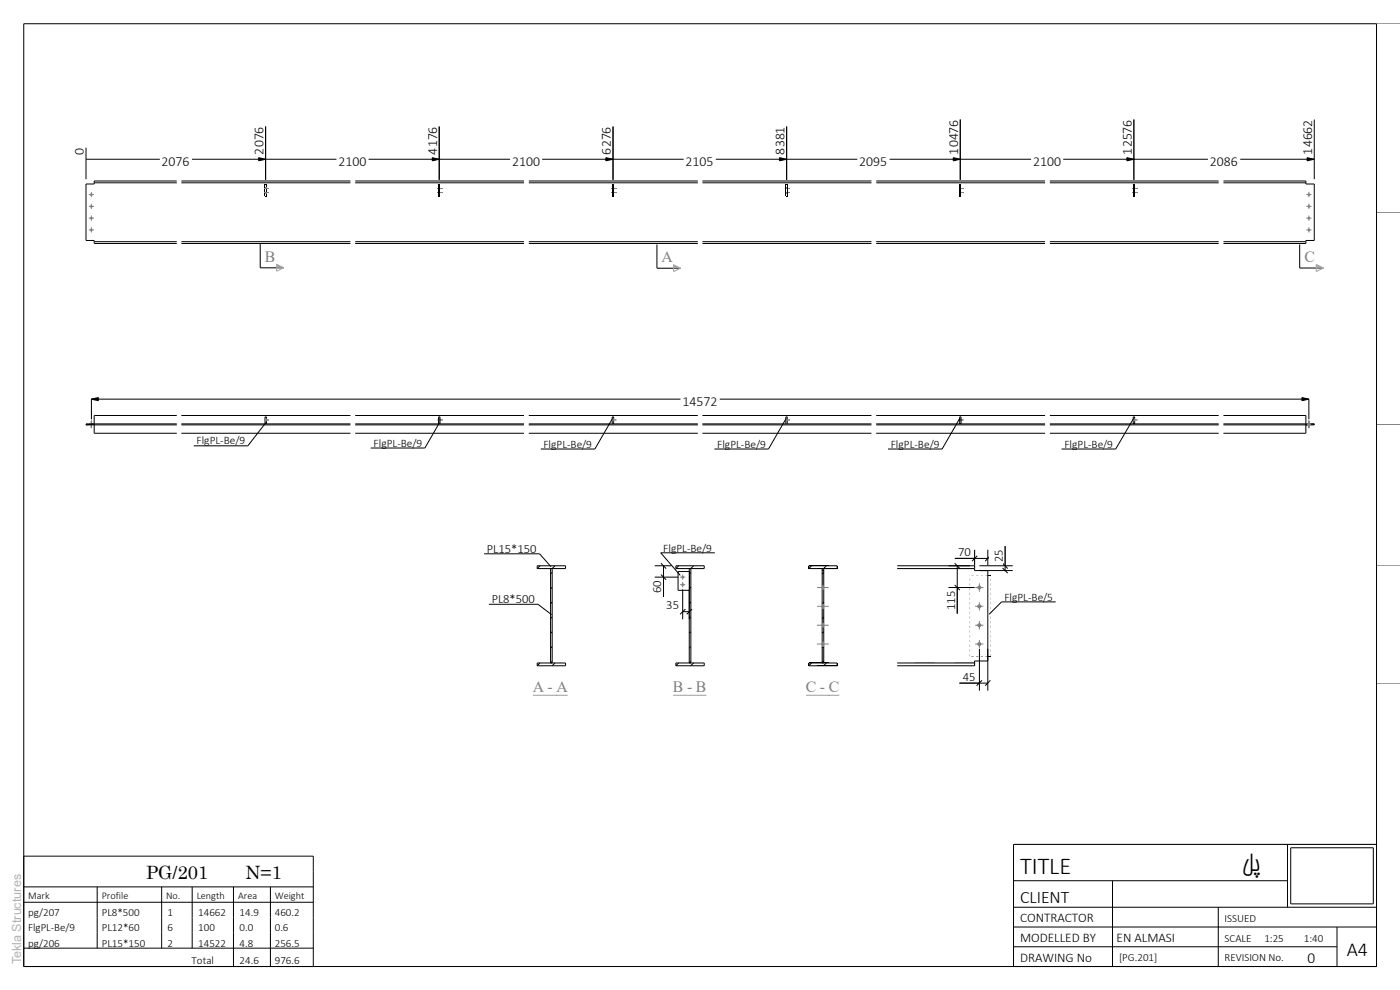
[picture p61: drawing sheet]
<svg xmlns="http://www.w3.org/2000/svg" width="297mm" height="210mm" viewBox="0 0 297 210" stroke-linecap="round" stroke-linejoin="round" font-family="sans-serif">
<defs><g id="words">
<g font-size="5.1">
<text x="216.4" y="185.4">TITLE</text>
<text x="263.4" y="184.7">لپ</text>
</g>
<text font-size="4.2" x="285.7" y="202.8">A4</text>
<g font-size="3.9">
<text x="31" y="186.5">PG/201</text>
<text x="52.1" y="186.5">N=1</text>
</g>
<text font-size="3.7" x="216.4" y="191.6">CLIENT</text>
<g font-size="3.3" fill="#7f7f7f">
<text x="56.2" y="55.5">B</text>
<text x="140.3" y="55.6">A</text>
<text x="276.7" y="55.6">C</text>
<text x="113" y="146.7">A - A</text>
<text x="142.7" y="146.7">B - B</text>
<text x="171" y="146.7">C - C</text>
</g>
<text font-size="3.3" x="277.4" y="204.3">0</text>
<g font-size="2.9">
<text x="17.8" y="32.8" transform="rotate(-90 17.8 32.8)">0</text>
<text x="34.3" y="35.3">2076</text>
<text x="55.9" y="32.8" transform="rotate(-90 55.9 32.8)">2076</text>
<text x="71.8" y="35.3">2100</text>
<text x="92.7" y="32.8" transform="rotate(-90 92.7 32.8)">4176</text>
<text x="108.6" y="35.3">2100</text>
<text x="129.6" y="32.8" transform="rotate(-90 129.6 32.8)">6276</text>
<text x="145.5" y="35.3">2105</text>
<text x="166.4" y="32.8" transform="rotate(-90 166.4 32.8)">8381</text>
<text x="182.3" y="35.3">2095</text>
<text x="203.2" y="32.8" transform="rotate(-90 203.2 32.8)">10476</text>
<text x="219.2" y="35.3">2100</text>
<text x="240.1" y="32.8" transform="rotate(-90 240.1 32.8)">12576</text>
<text x="256.7" y="35.3">2086</text>
<text x="278.3" y="32.8" transform="rotate(-90 278.3 32.8)">14662</text>
<text x="144.8" y="86.2">14572</text>
</g>
<g font-size="2.8">
<text x="216.4" y="195.6">CONTRACTOR</text>
<text x="216.4" y="199.8">MODELLED BY</text>
<text x="236.9" y="199.8">EN ALMASI</text>
<text x="216.4" y="204">DRAWING No</text>
</g>
<g font-size="2.7">
<text x="103.3" y="117.3">PL15*150</text>
<text x="203.3" y="118">70</text>
<text x="212.8" y="119.3" transform="rotate(-90 212.8 119.3)">25</text>
<text x="140.3" y="125.9" transform="rotate(-90 140.3 125.9)">60</text>
<text x="104.3" y="128">PL8*500</text>
<text x="141.4" y="129.3">35</text>
<text x="202.6" y="129.4" transform="rotate(-90 202.6 129.4)">115</text>
<text x="204.3" y="144.4">45</text>
</g>
<text font-size="2.7" fill="#b2b2b2" x="4.5" y="204.5" transform="rotate(-90 4.5 204.5)">Tekla Structures</text>
<g font-size="2.4">
<text x="41.7" y="94.3">FlgPL-Be/9</text>
<text x="79.2" y="94.8">FlgPL-Be/9</text>
<text x="115.3" y="95">FlgPL-Be/9</text>
<text x="152.1" y="95">FlgPL-Be/9</text>
<text x="189" y="95">FlgPL-Be/9</text>
<text x="225.8" y="95">FlgPL-Be/9</text>
<text x="140.7" y="117">FlgPL-Be/9</text>
<text x="213.1" y="127.4">FlgPL-Be/5</text>
</g>
<g font-size="2.3">
<text x="6" y="194.3">pg/207</text>
<text x="6" y="197.5">FlgPL-Be/9</text>
<text x="21.6" y="194.3">PL8*500</text>
<text x="21.6" y="197.6">PL12*60</text>
<text x="35.6" y="194.3">1</text>
<text x="35.6" y="197.6">6</text>
<text x="42" y="194.3">14662</text>
<text x="42" y="197.6">100</text>
<text x="50.8" y="194.3">14.9</text>
<text x="50.8" y="197.6">0.0</text>
<text x="58.3" y="194.3">460.2</text>
<text x="58.3" y="197.6">0.6</text>
<text x="259.8" y="195.5">ISSUED</text>
<text x="6" y="200.8">pg/206</text>
<text x="21.6" y="200.8">PL15*150</text>
<text x="35.6" y="200.8">2</text>
<text x="42" y="200.8">14522</text>
<text x="50.8" y="200.8">4.8</text>
<text x="58.3" y="200.8">256.5</text>
<text x="237.4" y="203.9">[PG.201]</text>
<text x="259.8" y="199.7">SCALE</text>
<text x="259.8" y="203.9">REVISION No.</text>
<text x="268.2" y="199.7">1:25</text>
<text x="276.6" y="199.7">1:40</text>
<text x="40.6" y="204.4">Total</text>
<text x="50.8" y="204.4">24.6</text>
<text x="58.3" y="204.4">976.6</text>
</g>
<g font-size="2.2">
<text x="6" y="190.7">Mark</text>
<text x="21.6" y="190.7">Profile</text>
<text x="35.2" y="190.7">No.</text>
<text x="41.7" y="190.7">Length</text>
<text x="50.5" y="190.7">Area</text>
<text x="58.3" y="190.7">Weight</text>
</g>
</g></defs>
<g fill="none" stroke="#000" stroke-width=".21">
<path d="M114.6 120l-.6 .6M117.1 137.2l-.3 .3M117.1 134l-.3 .3M117.1 130.9l-.3 .3M117.1 127.7l-.3 .4M117.1 124.6l-.3 .3M117.1 121.5l-.3 .2M117.7 120l-.6 .6M144 120l-.6 .6M146.6 137.2l-.4 .3M146.6 134l-.4 .3M146.6 130.9l-.4 .3"/>
<path d="M146.6 127.7l-.4 .4M146.6 124.6l-.4 .3M146.6 121.5l-.4 .2M147.2 120l-.7 .6M172.2 120l-.6 .6M174.8 137.2l-.4 .3M174.8 134l-.4 .3M174.8 130.9l-.4 .3M174.8 127.7l-.4 .4M174.8 124.6l-.4 .3M174.8 121.5l-.4 .2M175.3 120l-.6 .6"/>
<path d="M190.3 120h16.5v.6h-16.5M114.6 140.6l-.6 .6M117.1 140.3l-.3 .3M117.7 140.6l-.6 .6M144 140.6l-.6 .6M146.6 140.3l-.4 .3M147.2 140.6l-.7 .6M172.2 140.6l-.6 .6M174.8 140.3l-.4 .3M175.3 140.6l-.6 .6"/>
</g>
<g fill="#000">
<path d="M209.6 122h.5zM209.6 139.2l.5 .1z"/>
<path d="M205.7 138.7l.1 .5zM205.7 137.7l.1 .5zM205.7 136.7l.1 .5zM205.7 135.7l.1 .5zM205.7 134.7l.1 .5zM205.7 133.7l.1 .5zM205.7 132.7l.1 .5zM205.7 131.7l.1 .5zM205.7 130.7l.1 .5zM205.7 129.7l.1 .5zM205.7 128.7l.1 .5zM205.7 127.7l.1 .5zM205.7 126.7l.1 .5zM205.7 125.7l.1 .5zM205.7 124.7l.1 .5zM205.7 123.7l.1 .5zM205.7 122.7l.1 .5zM205.7 122l.1 .2z"/>
<path d="M209 122h.5zM208.1 122h.4zM207.1 122h.5zM206 122h.5z"/>
<path d="M209 139.2l.5 .1zM208.1 139.2l.4 .1zM207.1 139.2l.5 .1zM206 139.2l.5 .1z"/>
<path d="M210.1 138.7l.1 .5zM210.1 137.7l.1 .5zM210.1 136.7l.1 .5zM210.1 135.7l.1 .5zM210.1 134.7l.1 .5zM210.1 133.7l.1 .5zM210.1 132.7l.1 .5zM210.1 131.7l.1 .5zM210.1 130.7l.1 .5zM210.1 129.7l.1 .5zM210.1 128.7l.1 .5zM210.1 127.7l.1 .5zM210.1 126.7l.1 .5zM210.1 125.7l.1 .5zM210.1 124.7l.1 .5zM210.1 123.7l.1 .5zM210.1 122.7l.1 .5zM210.1 122l.1 .2z"/>
</g>
<circle cx="207.7" cy="124.6" r=".44" fill="#7f7f7f"/>
<path d="M206.9 124.6h1.7M207.8 123.7v1.8" fill="none" stroke="#7f7f7f" stroke-width=".21"/>
<circle cx="207.7" cy="128.6" r=".44" fill="#7f7f7f"/>
<path d="M206.9 128.6h1.7M207.8 127.8v1.7" fill="none" stroke="#7f7f7f" stroke-width=".21"/>
<circle cx="207.7" cy="132.6" r=".44" fill="#7f7f7f"/>
<path d="M206.9 132.6h1.7M207.8 131.7v1.8" fill="none" stroke="#7f7f7f" stroke-width=".21"/>
<circle cx="207.7" cy="136.6" r=".44" fill="#7f7f7f"/>
<path d="M206.9 136.6h1.7M207.8 135.8v1.7" fill="none" stroke="#7f7f7f" stroke-width=".21"/>
<path d="M206.8 120.6v.4h2.7v19.2h-2.7v1h-16.5M190.3 140.6h16.5" fill="none" stroke="#000" stroke-width=".21"/>
<g fill="#000">
<path d="M190.3 120.6h4.3zM198.8 120.6h4.2z"/>
<path d="M202.5 140.6h4.3zM194.1 140.6h4.2z"/>
</g>
<g fill="#7f7f7f">
<path d="M240.2 39.9h1.1z"/>
<path d="M240.4 40l.3 .1z"/>
<path d="M240.4 39.7h.3z"/>
<path d="M240.2 40.9h1.1z"/>
<path d="M240.4 41.1h.3z"/>
<path d="M240.4 40.7l.3 .1z"/>
<path d="M129.7 39.9h1.1z"/>
<path d="M129.9 40l.3 .1z"/>
<path d="M129.9 39.7h.3z"/>
<path d="M129.7 40.9h1.1z"/>
<path d="M129.9 41.1h.3z"/>
<path d="M129.9 40.7l.3 .1z"/>
</g>
<path d="M240.4 39.1l.3 .1zM240.4 41.6l.3 .1z" fill="#000"/>
<path d="M240.4 39.2v2.5M240.7 39.2v2.5" fill="none" stroke="#000" stroke-width=".21"/>
<g fill="#7f7f7f">
<path d="M203.4 39.9h1z"/>
<path d="M203.6 40l.3 .1z"/>
<path d="M203.6 39.7h.3z"/>
<path d="M203.4 40.9h1z"/>
<path d="M203.6 41.1h.3z"/>
<path d="M203.6 40.7l.3 .1z"/>
</g>
<path d="M56.2 39.1l.3 .1zM56.2 41.6l.3 .1z" fill="#000"/>
<path d="M56.2 39.2v2.5M56.5 39.2v2.5" fill="none" stroke="#000" stroke-width=".21"/>
<g fill="#7f7f7f">
<path d="M166.5 39.9h1.1z"/>
<path d="M166.7 40l.3 .1z"/>
<path d="M166.7 39.7h.3z"/>
<path d="M166.5 40.9h1.1z"/>
<path d="M166.7 41.1h.3z"/>
<path d="M166.7 40.7l.3 .1z"/>
<path d="M92.8 39.9h1.1z"/>
<path d="M93 40l.3 .1z"/>
<path d="M93 39.7h.3z"/>
<path d="M92.8 40.9h1.1z"/>
<path d="M93 41.1h.3z"/>
<path d="M93 40.7l.3 .1z"/>
</g>
<path d="M166.7 39.1l.3 .1zM166.7 41.6l.3 .1z" fill="#000"/>
<path d="M166.7 39.2v2.5M167 39.2v2.5" fill="none" stroke="#000" stroke-width=".21"/>
<g fill="#7f7f7f">
<path d="M56 39.9h1.1z"/>
<path d="M56.2 40l.3 .1z"/>
<path d="M56.2 39.7h.3z"/>
<path d="M56 40.9h1.1z"/>
<path d="M56.2 41.1h.3z"/>
<path d="M56.2 40.7l.3 .1z"/>
</g>
<circle cx="19.4" cy="41.3" r=".28" fill="#7f7f7f"/>
<path d="M18.8 41.3h1.1M19.4 40.7v1.1" fill="none" stroke="#7f7f7f" stroke-width=".21"/>
<circle cx="19.4" cy="43.8" r=".28" fill="#7f7f7f"/>
<path d="M18.8 43.8h1.1M19.4 43.2v1.1" fill="none" stroke="#7f7f7f" stroke-width=".21"/>
<circle cx="19.4" cy="46.3" r=".28" fill="#7f7f7f"/>
<path d="M18.8 46.3h1.1M19.4 45.7v1.1" fill="none" stroke="#7f7f7f" stroke-width=".21"/>
<circle cx="19.4" cy="48.8" r=".28" fill="#7f7f7f"/>
<path d="M18.8 48.8h1.1M19.4 48.2v1.1" fill="none" stroke="#7f7f7f" stroke-width=".21"/>
<g fill="none" stroke="#000" stroke-width=".21">
<path d="M20 38.8h17.5M37.5 38.4h-17.5v.6h-1.8v12h1.8v.3M38.5 38.4h35.8M38.5 38.8h35.8M75.4 38.4h35.8M75.4 38.8h35.8M112.2 38.4h35.8M112.2 38.8h35.8M129.9 39.2v2.5M130.2 39.2v2.5M149 38.4h35.9M149 38.8h35.9"/>
<path d="M185.9 38.4h35.8M185.9 38.8h35.8M222.7 38.4h35.8M222.7 38.8h35.8M259.5 38.4h17.5v.6h1.8v12h-1.8v.3M259.5 38.8h17.5"/>
</g>
<path d="M129.9 39.1l.3 .1zM129.9 41.6l.3 .1z" fill="#000"/>
<circle cx="277.7" cy="41.3" r=".28" fill="#7f7f7f"/>
<path d="M277.1 41.3h1.1M277.7 40.7v1.1" fill="none" stroke="#7f7f7f" stroke-width=".21"/>
<circle cx="277.7" cy="43.8" r=".27" fill="#7f7f7f"/>
<path d="M277.1 43.8h1.1M277.7 43.2v1.1" fill="none" stroke="#7f7f7f" stroke-width=".21"/>
<circle cx="277.7" cy="46.3" r=".27" fill="#7f7f7f"/>
<path d="M277.1 46.3h1.1M277.7 45.7v1.1" fill="none" stroke="#7f7f7f" stroke-width=".21"/>
<circle cx="277.7" cy="48.8" r=".27" fill="#7f7f7f"/>
<path d="M277.1 48.8h1.1M277.7 48.2v1.1" fill="none" stroke="#7f7f7f" stroke-width=".21"/>
<g fill="none" stroke="#000" stroke-width=".21">
<path d="M93 39.2v2.5M93.3 39.2v2.5M203.6 39.2v2.5M203.9 39.2v2.5M37.5 51.3h-17.5v.3h17.5M38.5 51.3h35.8M38.5 51.6h35.8M75.4 51.3h35.8M75.4 51.6h35.8M112.2 51.3h35.8M112.2 51.6h35.8M149 51.3h35.9"/>
<path d="M149 51.6h35.9M185.9 51.3h35.8M185.9 51.6h35.8M222.7 51.3h35.8M222.7 51.6h35.8M259.5 51.3h17.5v.3h-17.5M143.4 120h6v.6h-6zM146.2 120.6v20M146.6 120.6v20M143.4 140.6h6v.6h-6z"/>
</g>
<path d="M93 39.1l.3 .1zM203.6 39.1l.3 .1zM93 41.6l.3 .1zM203.6 41.6l.3 .1z" fill="#000"/>
<circle cx="144.9" cy="122.4" r=".28" fill="#7f7f7f"/>
<path d="M144.3 122.4h1.1M144.8 121.9v1.1" fill="none" stroke="#7f7f7f" stroke-width=".21"/>
<circle cx="144.8" cy="124" r=".27" fill="#7f7f7f"/>
<path d="M203.4 89.1h1M203.6 88.9h.3M203.6 89.2h.3M144.3 124h1.1M144.8 123.5v1.1" fill="none" stroke="#7f7f7f" stroke-width=".21"/>
<path d="M129.9 89.9v-1.5h.3v1.5M240.4 89.9v-1.5h.3v1.5M143.8 121.2h2.4v4h-2.4z" fill="none" stroke="#000" stroke-width=".21"/>
<path d="M240.4 89.9l.3 .1z" fill="#000"/>
<path d="M203.6 88.9h.3v.3h-.3z" fill="#7f7f7f"/>
<path d="M56.2 89.9v-1.5h.3v1.5M166.7 89.9v-1.5h.3v1.5M203.6 89.9v-1.5h.3v1.5" fill="none" stroke="#000" stroke-width=".21"/>
<path d="M203.6 89.9l.3 .1z" fill="#000"/>
<path d="M19.1 89.9v.2M19.4 89.2v1.6M19.6 89.9v.2" fill="none" stroke="#7f7f7f" stroke-width=".21"/>
<path d="M19.1 89.9h.5v.2h-.5z" fill="#7f7f7f"/>
<g fill="none" stroke="#000" stroke-width=".21">
<path d="M20 90.1v1.8h17.5M37.5 88.1h-17.5v1.8M38.5 91.9h35.8M38.5 88.1h35.8M75.4 91.9h35.8M75.4 88.1h35.8M112.2 91.9h35.8M112.2 88.1h35.8M149 91.9h35.9M149 88.1h35.9M185.9 91.9h35.8M185.9 88.1h35.8"/>
<path d="M222.7 91.9h35.8M222.7 88.1h35.8M259.5 88.1h17.5v1.8M277 90.1v1.8h-17.5"/>
</g>
<path d="M166.5 89.1h1.1M166.7 88.9h.3M166.7 89.2h.3" fill="none" stroke="#7f7f7f" stroke-width=".21"/>
<path d="M166.7 88.9h.3v.3h-.3z" fill="#7f7f7f"/>
<path d="M92.8 89.1h1.1M93 88.9h.3M93 89.2h.3" fill="none" stroke="#7f7f7f" stroke-width=".21"/>
<path d="M93 88.9h.3v.3h-.3z" fill="#7f7f7f"/>
<path d="M129.7 89.1h1.1M129.9 88.9h.3M129.9 89.2h.3" fill="none" stroke="#7f7f7f" stroke-width=".21"/>
<path d="M129.9 88.9h.3v.3h-.3z" fill="#7f7f7f"/>
<g fill="none" stroke="#000" stroke-width=".21">
<path d="M18.2 90.1h19.3M18.2 90.1l1.8-.2v.2M37.5 89.9h-19.3v.2M38.5 90.1h35.8M38.5 89.9h35.8M75.4 90.1h35.8M75.4 89.9h35.8M93 89.9v-1.5h.3v1.5M112.2 90.1h35.8M112.2 89.9h35.8M149 90.1h35.9M149 89.9h35.9"/>
<path d="M185.9 90.1h35.8M185.9 89.9h35.8M222.7 90.1h35.8M222.7 89.9h35.8M259.5 89.9h19.3M277 89.9v.2l1.8-.2M278.8 89.9v.2h-19.3"/>
</g>
<path d="M277.4 89.9v.2M277.7 89.2v1.6M278 89.9v.2" fill="none" stroke="#7f7f7f" stroke-width=".21"/>
<path d="M277.4 89.9h.6v.2h-.6z" fill="#7f7f7f"/>
<path d="M56 89.1h1.1M56.2 88.9h.3M56.2 89.2h.3" fill="none" stroke="#7f7f7f" stroke-width=".21"/>
<path d="M56.2 88.9h.3v.3h-.3z" fill="#7f7f7f"/>
<path d="M240.2 89.1h1.1M240.4 88.9h.3M240.4 89.2h.3" fill="none" stroke="#7f7f7f" stroke-width=".21"/>
<path d="M240.4 88.9h.3v.3h-.3z" fill="#7f7f7f"/>
<path d="M114 120h6v.6h-6zM116.8 120.6v20M117.1 120.6v20M174.4 120.6h.4v20h-.4zM114 140.6h6v.6h-6z" fill="none" stroke="#000" stroke-width=".21"/>
<g fill="#000">
<path d="M174.4 121h.4zM174.4 120.6h.4zM174.7 120.6l-.3 .4zM174.4 140.6h.4zM174.4 140.2h.4zM174.7 140.2l-.3 .4z"/>
<path d="M174.4 120.6l.1 4.2zM174.4 129.1l.1 4.2zM174.4 137.5l.1 3.1z"/>
<path d="M174.7 136.4l.1 4.2zM174.7 127.9l.1 4.3zM174.7 120.6l.1 3.1z"/>
</g>
<path d="M173.3 124.6h2.5M173.3 128.6h2.5M173.3 132.6h2.5M173.3 136.6h2.5M174.4 125.1h.4M174.4 124.2h.4M174.4 129.1h.4M174.4 128.2h.4M174.4 133.1h.4M174.4 132.2h.4M174.4 137.1h.4M174.4 136.2h.4" fill="none" stroke="#7f7f7f" stroke-width=".21"/>
<g fill="#7f7f7f">
<path d="M174.4 124.2h.4v.9h-.4z"/>
<path d="M174.4 128.2h.4v.9h-.4z"/>
<path d="M174.4 132.2h.4v.9h-.4z"/>
<path d="M174.4 136.2h.4v.9h-.4z"/>
</g>
<path d="M171.6 120v.6zM177.5 120l.1 .6zM171.6 140.6v.6zM177.5 140.6l.1 .6z" fill="#000"/>
<g fill="none" stroke="#000" stroke-width=".21">
<path d="M55.2 51.8v5h5M139.4 51.9v5h5M275.7 51.9v5h5.1M56.4 89.6l-3.8 5M93.3 89.6l-3.2 5.4M130 88.7l-3.8 6.5M166.8 88.7l-3.8 6.5M203.6 88.7l-3.7 6.5M240.5 88.7l-3.8 6.5M114.5 117.5l2.4 2.7M140.2 117.3l4.1 4.7M114.1 128.2l2.9 2.2"/>
<path d="M171.6 120h6v.6h-6zM212.5 127.7l-2.7 2.6M171.6 140.6h6v.6h-6zM171.6 140.6h4.2"/>
</g>
<path d="M292 5h5M292 45h5M292 90h5M292 120h5M292 145h5" fill="none" stroke="#7f7f7f" stroke-width=".21"/>
<path d="M213.1 125.3h10.3v1.8h-10.3z" fill="#fff"/>
<path d="M202.5 119.5l1.1 1.1M202.6 118.4h6.9M206.8 116.6v3.4M207.3 117.9l-1.1 1.1M209.5 116.6v3.4M210.1 117.9l-1.1 1.1M201.2 124.6h5.6M201.2 120h4.5M202.5 124.1l1.1 1.1M203.1 120v4.6M212.5 127.7h11.4" fill="none" stroke="#000" stroke-width=".21"/>
<path d="M202.9 116.6h3.5" fill="none" stroke="#fff" stroke-width="2.8" stroke-linecap="butt"/>
<path d="M199.8 125h2.8v4.8h-2.8z" fill="#fff"/>
<path d="M212.7 119.5l1.1 1.1M203.1 124.6v5.6M207.8 121h7M207.8 120h7M212.7 120.5l1.1 1.1M213.2 120v1" fill="none" stroke="#000" stroke-width=".21"/>
<path d="M210 116.2h2.8v3.5h-2.8z" fill="#fff"/>
<path d="M277.3 33.4l1.5 .4-1.5 .3z" fill="#000"/>
<path d="M240.5 33.8h38.3M240.5 25.4v12.7M277.3 33.4l1.5 .4-1.5 .3zM278.8 25.4v12.6M213.2 115.8v4.2M207.8 137.6v8.9M209.5 137.6v8.9M203.5 144.9h6M208.3 144.3l-1.1 1.2M210.1 144.3l-1.1 1.2" fill="none" stroke="#000" stroke-width=".21"/>
<path d="M203.9 143h3.5" fill="none" stroke="#fff" stroke-width="2.8" stroke-linecap="butt"/>
<path d="M256.2 33.8h6.9" fill="none" stroke="#fff" stroke-width="3.1" stroke-linecap="butt"/>
<path d="M275.3 24.9h3v8.3h-3z" fill="#fff"/>
<path d="M202.2 33.4l1.5 .4-1.5 .3z" fill="#000"/>
<path d="M166.9 33.8h36.8M166.9 26.8v11.3M202.2 33.4l1.5 .4-1.5 .3zM203.7 25.4v12.7" fill="none" stroke="#000" stroke-width=".21"/>
<path d="M181.9 33.8h6.8" fill="none" stroke="#fff" stroke-width="3.1" stroke-linecap="butt"/>
<path d="M200.2 24.9h3.1v8.3h-3.1z" fill="#fff"/>
<path d="M140.4 53.1h2.3v2.5h-2.3z" fill="#fff"/>
<path d="M142.9 56.1l1.5 .8-1.5 .7z" fill="none" stroke="#a8a1a8" stroke-width=".21"/>
<path d="M142.9 56.1l1.5 .8h-1.5z" fill="#a8a1a8"/>
<path d="M276.7 53.1h2.3v2.5h-2.3z" fill="#fff"/>
<path d="M279.2 56.1l1.6 .8-1.6 .7z" fill="none" stroke="#a8a1a8" stroke-width=".21"/>
<path d="M279.2 56.1l1.6 .8h-1.6z" fill="#a8a1a8"/>
<path d="M56.2 53h2.2v2.5h-2.2z" fill="#fff"/>
<path d="M58.7 56l1.5 .8-1.5 .7z" fill="none" stroke="#a8a1a8" stroke-width=".21"/>
<path d="M58.7 56l1.5 .8h-1.5z" fill="#a8a1a8"/>
<path d="M203.7 33.8h36.8M203.7 25.4v12.7M239.1 33.4l1.4 .4-1.4 .3zM240.5 25.4v12.7" fill="none" stroke="#000" stroke-width=".21"/>
<path d="M239.1 33.4l1.4 .4-1.4 .3z" fill="#000"/>
<path d="M218.7 33.8h6.9" fill="none" stroke="#fff" stroke-width="3.1" stroke-linecap="butt"/>
<path d="M237 24.9h3.1v8.3h-3.1z" fill="#fff"/>
<path d="M165.4 33.4l1.5 .4-1.5 .3z" fill="#000"/>
<path d="M130 33.8h36.9M130 26.8v11.3M165.4 33.4l1.5 .4-1.5 .3zM166.9 26.8v11.3" fill="none" stroke="#000" stroke-width=".21"/>
<path d="M145 33.8h6.8" fill="none" stroke="#fff" stroke-width="3.1" stroke-linecap="butt"/>
<path d="M163.4 26.4h3.1v6.8h-3.1z" fill="#fff"/>
<path d="M128.5 33.4l1.5 .4-1.5 .3z" fill="#000"/>
<path d="M93.2 33.8h36.8M93.2 26.8v11.3M128.5 33.4l1.5 .4-1.5 .3zM130 26.8v11.3" fill="none" stroke="#000" stroke-width=".21"/>
<path d="M108.2 33.8h6.8" fill="none" stroke="#fff" stroke-width="3.1" stroke-linecap="butt"/>
<path d="M126.5 26.4h3.1v6.8h-3.1z" fill="#fff"/>
<path d="M91.7 33.4l1.5 .4-1.5 .3z" fill="#000"/>
<path d="M56.3 33.8h36.9M56.3 26.8v11.3M91.7 33.4l1.5 .4-1.5 .3zM93.2 26.8v11.3" fill="none" stroke="#000" stroke-width=".21"/>
<path d="M71.4 33.8h6.8" fill="none" stroke="#fff" stroke-width="3.1" stroke-linecap="butt"/>
<path d="M89.7 26.4h3.1v6.8h-3.1z" fill="#fff"/>
<path d="M54.9 33.4l1.4 .4-1.4 .3z" fill="#000"/>
<path d="M18.2 33.8h38.1M18.2 31.3v6.7M54.9 33.4l1.4 .4-1.4 .3zM56.3 26.8v11.3" fill="none" stroke="#000" stroke-width=".21"/>
<path d="M33.9 33.8h6.8" fill="none" stroke="#fff" stroke-width="3.1" stroke-linecap="butt"/>
<g fill="#fff">
<path d="M52.8 26.4h3.1v6.8h-3.1z"/>
<path d="M14.7 30.9h3.1v2.3h-3.1z"/>
</g>
<g fill="#fff">
<path d="M142.8 144.2h2.2v2.5h-2.2z"/>
<path d="M145.8 144.2h1.1v2.5h-1.1z"/>
<path d="M147.6 144.2h2.3v2.5h-2.3z"/>
</g>
<path d="M142.8 147.5h7.1" fill="none" stroke="#a8a1a8" stroke-width=".21"/>
<path d="M140.8 114.8h10.2v1.9h-10.2z" fill="#fff"/>
<path d="M140.2 117.3h11.4M140.2 119.5l1.1 1.1M138.9 122.4h4.9M138.9 120h3.5M140.2 121.9l1.1 1.1M140.8 120v2.4" fill="none" stroke="#000" stroke-width=".21"/>
<path d="M137.5 122.8h2.8v3.5h-2.8z" fill="#fff"/>
<path d="M140.8 122.4v4.2M144.8 129.7h1.4M144.8 125v6.4M145.4 129.2l-1.1 1.1M146.2 125v6.4M146.8 129.2l-1.1 1.1" fill="none" stroke="#000" stroke-width=".21"/>
<path d="M141 127.9h3.5" fill="none" stroke="#fff" stroke-width="2.8" stroke-linecap="butt"/>
<path d="M225.8 92.9h10.3v1.8h-10.3z" fill="#fff"/>
<path d="M225.2 95.2h11.5" fill="none" stroke="#000" stroke-width=".21"/>
<path d="M189 92.9h10.3v1.8h-10.3z" fill="#fff"/>
<path d="M188.4 95.2h11.5" fill="none" stroke="#000" stroke-width=".21"/>
<path d="M152.1 92.9h10.3v1.8h-10.3z" fill="#fff"/>
<path d="M151.6 95.2h11.4" fill="none" stroke="#000" stroke-width=".21"/>
<path d="M115.3 92.9h10.3v1.8h-10.3z" fill="#fff"/>
<path d="M114.7 95.2h11.5" fill="none" stroke="#000" stroke-width=".21"/>
<path d="M41.7 92.2h10.3v1.8h-10.3z" fill="#fff"/>
<path d="M41.1 94.6h11.5" fill="none" stroke="#000" stroke-width=".21"/>
<path d="M79.2 92.7h10.3v1.7h-10.3z" fill="#fff"/>
<path d="M19.4 84.7h258.3M19.4 84.7v4.2M19.4 84.7l1.5-.4v.7zM78.7 95h11.4M276.2 84.3l1.5 .4-1.5 .3zM277.7 84.7v4.2" fill="none" stroke="#000" stroke-width=".21"/>
<path d="M19.4 84.7l1.5-.4v.7zM276.2 84.3l1.5 .4-1.5 .3z" fill="#000"/>
<path d="M144.4 84.7h8.3" fill="none" stroke="#fff" stroke-width="3" stroke-linecap="butt"/>
<path d="M103.3 114.9h10.6v2h-10.6z" fill="#fff"/>
<path d="M102.7 117.5h11.8" fill="none" stroke="#000" stroke-width=".21"/>
<g fill="#fff">
<path d="M113 144.2h2.4v2.5h-2.4z"/>
<path d="M116.2 144.2h1.1v2.5h-1.1z"/>
<path d="M118.1 144.2h2.3v2.5h-2.3z"/>
</g>
<path d="M113 147.5h7.4" fill="none" stroke="#a8a1a8" stroke-width=".21"/>
<path d="M104.4 125.6h9.1v2h-9.1z" fill="#fff"/>
<path d="M103.7 128.2h10.4" fill="none" stroke="#000" stroke-width=".21"/>
<g fill="#fff">
<path d="M171 144.2h2.2v2.5h-2.2z"/>
<path d="M174 144.2h1.1v2.5h-1.1z"/>
<path d="M175.8 144.2h2.3v2.5h-2.3z"/>
</g>
<path d="M171 147.5h7.1" fill="none" stroke="#a8a1a8" stroke-width=".21"/>
<g fill="none" stroke="#000" stroke-width=".21">
<path d="M5 5h287v200h-287zM273.1 179.1v13.3M273.8 179.8h17.5v11.9h-17.5zM292 179.1h-77v25.9M5 188.1h61.5M5 181.6h61.5v23.4M5 191.4h61.5M20.6 188.1v13M34.3 188.1v13M40.8 188.1v13M49.5 188.1v16.9M57.4 188.1v16.9"/>
<path d="M215 192.4h77M215 186.8h58.1M215 196.6h77M236 186.8v18.2M258.4 192.4v12.6M283.6 196.6v8.4M5 201.1h61.5M215 200.8h68.6"/>
</g>
<use href="#words"/>
</svg>
